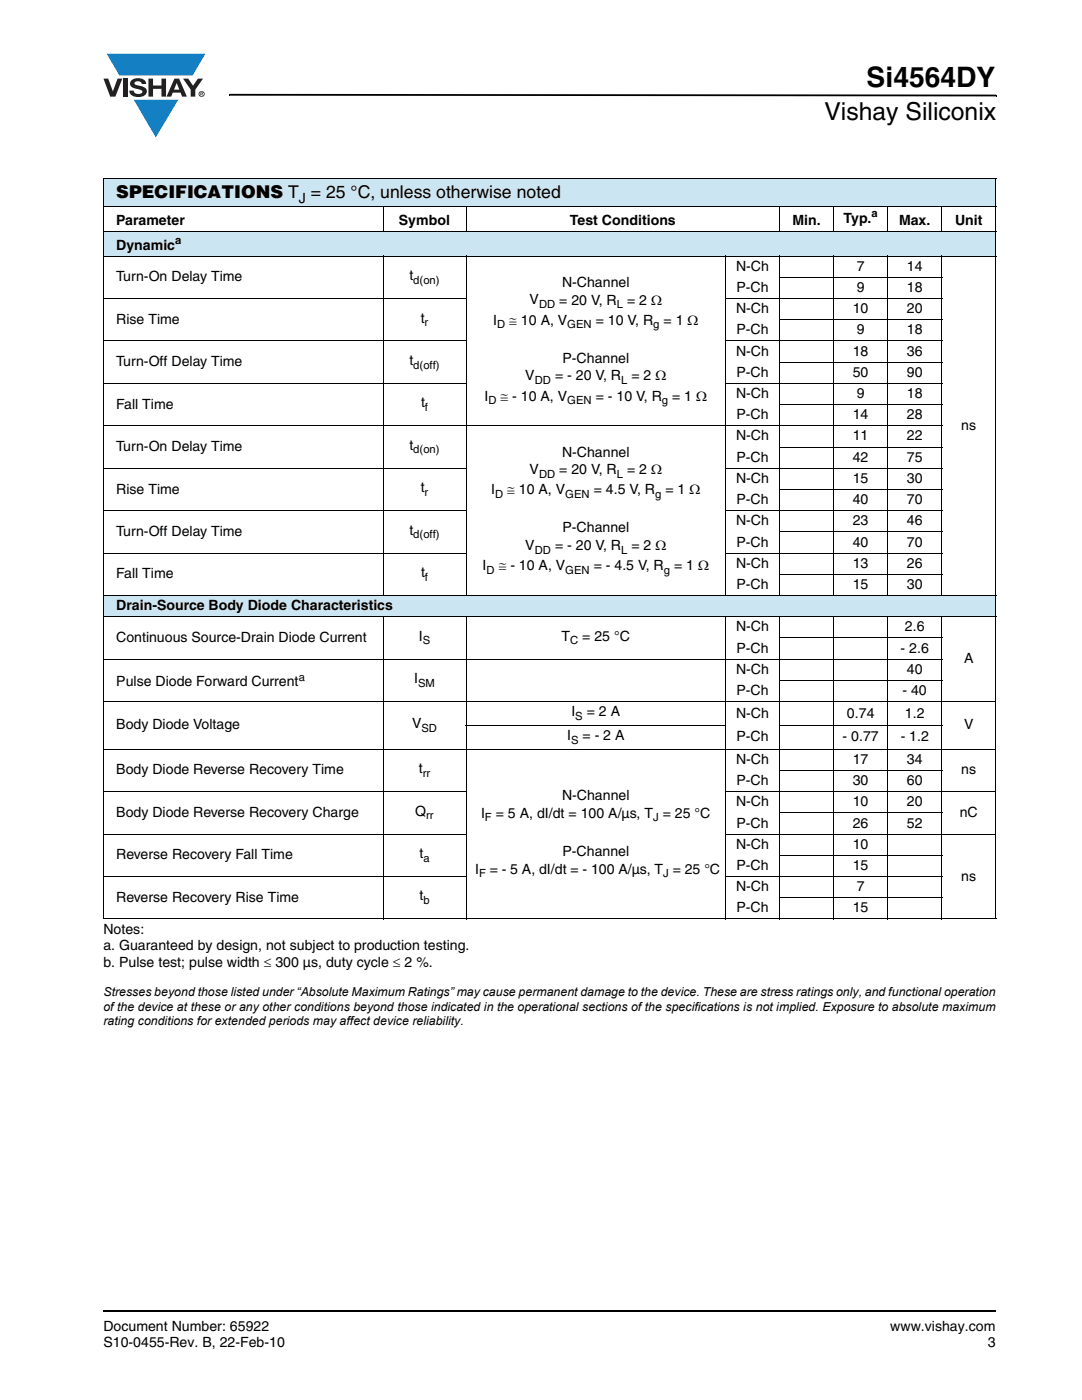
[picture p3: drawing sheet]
<svg xmlns="http://www.w3.org/2000/svg" width="216mm" height="279mm" viewBox="0 0 216 279" stroke-linecap="round" stroke-linejoin="round" font-family="sans-serif">
<defs><g id="words">
<text font-size="5.6" x="172.9" y="17.4">Si4564DY</text>
<text font-size="4.9" x="164.5" y="24">Vishay Siliconix</text>
<text font-size="3.5" x="23.2" y="39.6">SPECIFICATIONS T = 25 °C, unless otherwise noted</text>
<g font-size="2.8">
<text x="59.6" y="40.5">J</text>
<text x="23.2" y="44.8">Parameter</text>
<text x="79.6" y="44.8">Symbol</text>
<text x="113.7" y="44.8">Test Conditions</text>
<text x="158.1" y="44.8">Min.</text>
<text x="168.3" y="44.5">Typ.</text>
<text x="179.4" y="44.8">Max.</text>
<text x="190.6" y="44.8">Unit</text>
<text x="23.2" y="49.8">Dynamic</text>
<text x="23.2" y="56.2">Turn-On Delay Time</text>
<text x="81.7" y="55.9">t</text>
<text x="112.1" y="57.3">N-Channel</text>
<text x="146.9" y="54">N-Ch</text>
<text x="147" y="58.3">P-Ch</text>
<text x="171" y="58.3">9</text>
<text x="171" y="54">7</text>
<text x="181" y="58.3">18</text>
<text x="181" y="54">14</text>
<text x="23.2" y="64.6">Rise Time</text>
<text x="83.9" y="64.4">t</text>
<text x="98.4" y="64.8">I</text>
<text x="101.6" y="64.8">≅ 10 A, V</text>
<text x="105.7" y="60.8">V</text>
<text x="111.6" y="60.8">= 20 V, R</text>
<text x="118.9" y="64.8">= 10 V, R</text>
<text x="125.1" y="60.8">= 2 Ω</text>
<text x="132.4" y="64.8">= 1 Ω</text>
<text x="146.9" y="62.5">N-Ch</text>
<text x="170.2" y="62.5">10</text>
<text x="181" y="62.5">20</text>
<text x="146.9" y="71">N-Ch</text>
<text x="147" y="66.7">P-Ch</text>
<text x="170.2" y="71">18</text>
<text x="171" y="66.7">9</text>
<text x="181" y="66.7">18</text>
<text x="181" y="71">36</text>
<text x="23.2" y="73.1">Turn-Off Delay Time</text>
<text x="81.7" y="72.8">t</text>
<text x="104.8" y="75.9">V</text>
<text x="110.7" y="75.9">= - 20 V, R</text>
<text x="112.2" y="72.4">P-Channel</text>
<text x="126" y="75.9">= 2 Ω</text>
<text x="147" y="75.2">P-Ch</text>
<text x="170.2" y="75.2">50</text>
<text x="181" y="75.2">90</text>
<text x="23.2" y="81.6">Fall Time</text>
<text x="84" y="81.3">t</text>
<text x="96.7" y="80">I</text>
<text x="99.9" y="80">≅ - 10 A, V</text>
<text x="118.9" y="80">= - 10 V, R</text>
<text x="134.1" y="80">= 1 Ω</text>
<text x="146.9" y="79.4">N-Ch</text>
<text x="147" y="83.7">P-Ch</text>
<text x="170.2" y="83.7">14</text>
<text x="171" y="79.4">9</text>
<text x="181" y="79.4">18</text>
<text x="181" y="83.7">28</text>
<text x="81.7" y="89.8">t</text>
<text x="146.9" y="87.9">N-Ch</text>
<text x="170.2" y="87.9">11</text>
<text x="181" y="87.9">22</text>
<text x="191.8" y="85.8">ns</text>
<text x="23.2" y="90">Turn-On Delay Time</text>
<text x="105.7" y="94.6">V</text>
<text x="111.6" y="94.6">= 20 V, R</text>
<text x="112.1" y="91.1">N-Channel</text>
<text x="125.1" y="94.6">= 2 Ω</text>
<text x="147" y="92.1">P-Ch</text>
<text x="170.2" y="92.1">42</text>
<text x="181" y="92.1">75</text>
<text x="23.2" y="98.5">Rise Time</text>
<text x="83.9" y="98.2">t</text>
<text x="98" y="98.7">I</text>
<text x="101.2" y="98.7">≅ 10 A, V</text>
<text x="118.5" y="98.7">= 4.5 V, R</text>
<text x="132.8" y="98.7">= 1 Ω</text>
<text x="146.9" y="96.4">N-Ch</text>
<text x="147" y="100.6">P-Ch</text>
<text x="170.2" y="100.6">40</text>
<text x="170.2" y="96.4">15</text>
<text x="181" y="100.6">70</text>
<text x="181" y="96.4">30</text>
<text x="23.2" y="107">Turn-Off Delay Time</text>
<text x="81.7" y="106.7">t</text>
<text x="112.2" y="106.3">P-Channel</text>
<text x="146.9" y="104.8">N-Ch</text>
<text x="170.2" y="104.8">23</text>
<text x="181" y="104.8">46</text>
<text x="96.3" y="113.8">I</text>
<text x="99.5" y="113.8">≅ - 10 A, V</text>
<text x="104.8" y="109.8">V</text>
<text x="110.7" y="109.8">= - 20 V, R</text>
<text x="118.5" y="113.8">= - 4.5 V, R</text>
<text x="126" y="109.8">= 2 Ω</text>
<text x="134.5" y="113.8">= 1 Ω</text>
<text x="146.9" y="113.3">N-Ch</text>
<text x="147" y="109.1">P-Ch</text>
<text x="170.2" y="109.1">40</text>
<text x="170.2" y="113.3">13</text>
<text x="181" y="109.1">70</text>
<text x="181" y="113.3">26</text>
<text x="23.2" y="115.4">Fall Time</text>
<text x="84" y="115.2">t</text>
<text x="147" y="117.6">P-Ch</text>
<text x="170.2" y="117.6">15</text>
<text x="181" y="117.6">30</text>
<text x="23.2" y="121.8">Drain-Source Body Diode Characteristics</text>
<text x="23.2" y="128.1">Continuous Source-Drain Diode Current</text>
<text x="83.6" y="127.9">I</text>
<text x="112.1" y="127.9">T</text>
<text x="116.2" y="127.9">= 25 °C</text>
<text x="146.9" y="126">N-Ch</text>
<text x="147" y="130.3">P-Ch</text>
<text x="179.7" y="130.3">- 2.6</text>
<text x="180.6" y="126">2.6</text>
<text x="23.2" y="137">Pulse Diode Forward Current</text>
<text x="82.6" y="136.3">I</text>
<text x="146.9" y="134.5">N-Ch</text>
<text x="181" y="134.5">40</text>
<text x="192.4" y="132.4">A</text>
<text x="114" y="143">I</text>
<text x="117.1" y="143">= 2 A</text>
<text x="146.9" y="143.2">N-Ch</text>
<text x="147" y="138.7">P-Ch</text>
<text x="169" y="143.2">0.74</text>
<text x="180.1" y="138.7">- 40</text>
<text x="180.6" y="143.2">1.2</text>
<text x="23.2" y="145.6">Body Diode Voltage</text>
<text x="82.2" y="145.3">V</text>
<text x="113.2" y="147.7">I</text>
<text x="116.2" y="147.7">= - 2 A</text>
<text x="147" y="148">P-Ch</text>
<text x="168.1" y="148">- 0.77</text>
<text x="179.7" y="148">- 1.2</text>
<text x="192.4" y="145.6">V</text>
<text x="23.2" y="154.6">Body Diode Reverse Recovery Time</text>
<text x="83.6" y="154.3">t</text>
<text x="146.9" y="152.4">N-Ch</text>
<text x="170.2" y="152.4">17</text>
<text x="181" y="152.4">34</text>
<text x="191.8" y="154.6">ns</text>
<text x="112.1" y="159.7">N-Channel</text>
<text x="146.9" y="160.9">N-Ch</text>
<text x="147" y="156.7">P-Ch</text>
<text x="170.2" y="156.7">30</text>
<text x="170.2" y="160.9">10</text>
<text x="181" y="156.7">60</text>
<text x="181" y="160.9">20</text>
<text x="23.2" y="163">Body Diode Reverse Recovery Charge</text>
<text x="82.9" y="162.8">Q</text>
<text x="96" y="163.2">I</text>
<text x="98.9" y="163.2">= 5 A, dI/dt = 100 A/µs, T = 25 °C</text>
<text x="147" y="165.2">P-Ch</text>
<text x="170.2" y="165.2">26</text>
<text x="181" y="165.2">52</text>
<text x="191.5" y="163">nC</text>
<text x="23.2" y="171.5">Reverse Recovery Fall Time</text>
<text x="83.7" y="171.2">t</text>
<text x="112.2" y="170.8">P-Channel</text>
<text x="146.9" y="169.4">N-Ch</text>
<text x="147" y="173.6">P-Ch</text>
<text x="170.2" y="173.6">15</text>
<text x="170.2" y="169.4">10</text>
<text x="23.2" y="180">Reverse Recovery Rise Time</text>
<text x="83.7" y="179.7">t</text>
<text x="94.8" y="174.3">I</text>
<text x="97.7" y="174.3">= - 5 A, dI/dt = - 100 A/µs, T = 25 °C</text>
<text x="146.9" y="177.9">N-Ch</text>
<text x="171" y="177.9">7</text>
<text x="191.8" y="175.7">ns</text>
<text x="147" y="182.1">P-Ch</text>
<text x="170.2" y="182.1">15</text>
<text x="20.6" y="186.3">Notes:</text>
<text x="20.6" y="189.7">a. Guaranteed by design, not subject to production testing.</text>
<text x="20.6" y="193">b. Pulse test; pulse width ≤ 300 µs, duty cycle ≤ 2 %.</text>
<text x="20.6" y="265.6">Document Number: 65922</text>
<text x="20.6" y="268.8">S10-0455-Rev. B, 22-Feb-10</text>
<text x="177.7" y="265.6">www.vishay.com</text>
<text x="197.1" y="268.8">3</text>
</g>
<g font-size="2.5">
<text x="20.6" y="198.8">Stresses beyond those listed under “Absolute Maximum Ratings” maycause permanent damage to the device. These are stress ratings only, and functional operation</text>
<text x="20.6" y="201.7">of the device at these or any other conditions beyond those indicated in the operational sections of the specifications is not implied. Exposure to absolute maximum</text>
<text x="20.6" y="204.5">rating conditions for extended periods may affect device reliability.</text>
</g>
<g font-size="2.2">
<text x="173.9" y="43.3">a</text>
<text x="35" y="48.7">a</text>
<text x="82.5" y="56.6">d(on)</text>
<text x="84.7" y="65.1">r</text>
<text x="99.2" y="65.5">D</text>
<text x="107.6" y="61.5">DD</text>
<text x="113.2" y="65.5">GEN</text>
<text x="123.1" y="61.5">L</text>
<text x="130.3" y="65.5">g</text>
<text x="82.5" y="73.6">d(off)</text>
<text x="106.7" y="76.6">DD</text>
<text x="124" y="76.6">L</text>
<text x="84.8" y="82">f</text>
<text x="97.5" y="80.7">D</text>
<text x="113.2" y="80.7">GEN</text>
<text x="132.1" y="80.7">g</text>
<text x="82.5" y="90.5">d(on)</text>
<text x="107.6" y="95.4">DD</text>
<text x="123.1" y="95.4">L</text>
<text x="84.7" y="99">r</text>
<text x="98.8" y="99.4">D</text>
<text x="112.8" y="99.4">GEN</text>
<text x="130.7" y="99.4">g</text>
<text x="82.5" y="107.4">d(off)</text>
<text x="106.7" y="110.5">DD</text>
<text x="124" y="110.5">L</text>
<text x="84.8" y="115.9">f</text>
<text x="97.1" y="114.5">D</text>
<text x="112.8" y="114.5">GEN</text>
<text x="132.5" y="114.5">g</text>
<text x="84.3" y="128.6">S</text>
<text x="113.8" y="128.6">C</text>
<text x="59.6" y="135.8">a</text>
<text x="83.4" y="137.1">SM</text>
<text x="114.8" y="143.7">S</text>
<text x="84.1" y="146">SD</text>
<text x="113.9" y="148.4">S</text>
<text x="84.3" y="155">rr</text>
<text x="85" y="163.5">rr</text>
<text x="96.8" y="163.9">F</text>
<text x="130.3" y="163.9">J</text>
<text x="84.5" y="172">a</text>
<text x="95.6" y="175">F</text>
<text x="132.4" y="175">J</text>
<text x="84.5" y="180.4">b</text>
</g>
</g></defs>
<path d="M20.5 261.5h.1v.4h-.1z" fill="#000"/>
<path d="M20.6 261.7h178.2" fill="none" stroke="#000" stroke-width=".36"/>
<path d="M20.6 10.7h20.4v16.7h-20.4z" fill="#fff"/>
<g fill="#147fc3">
<path d="M21.3 10.7h19.7l-2.6 4.4h-1.1h-13.5z"/>
<path d="M26.7 19.9h8.9l-4.5 7.5z"/>
</g>
<g fill="#231f20">
<path d="M20.6 15.7h1l.9 2.5 1-2.5h.9l-1.4 3.6h-1z"/>
<path d="M24.6 15.7h.9v3.6h-.9z"/>
<path d="M26.3 16a2.1 2.1 0 0 1 2.8 .3l.1 .5h-.9a.79 .79 0 0 0-.7-.6 .79 .79 0 0 0-.8 .4l.3 .3 1 .3a1.08 1.08 0 0 1 1.2 1 1.08 1.08 0 0 1-1.1 1.1 1.73 1.73 0 0 1-2.4-1.2h.9a.96 .96 0 0 0 .8 .6 .96 .96 0 0 0 .9-.4 1.31 1.31 0 0 0-1.2-.6 1.03 1.03 0 0 1-1.1-.5 1.03 1.03 0 0 1 .2-1.2z"/>
<path d="M29.6 15.7h.9v1.4h1.7v-1.4h.9v3.6h-.9v-1.6h-1.7v1.6h-.9z"/>
<path d="M36.5 15.7h1.1l.9 1.4 1-1.4h1l-1.5 2.2v1.4h-.9v-1.4z"/>
<path d="M35.3 16.6l.5 1.3h-1.1zM34.8 15.7l-1.6 3.6h1l.3-.8h1.5l.3 .8h1l-1.6-3.6z"/>
<path d="M39.8 18.8a.46 .46 0 0 1 .9 0 .46 .46 0 0 1-.9 0zM39.6 18.8a.6 .6 0 0 0 1.2 0 .6 .6 0 0 0-1.2 0z"/>
<path d="M40.1 18.5h.2v.2h-.2zM40 18.4v.7h.1v-.3l.4 .3-.2-.3 .2-.2-.1-.1z"/>
</g>
<path d="M45.7 18.7h.2v.4h-.2zM45.9 18.7l152.9 .2v.3l-152.9-.1zM198.8 18.9h.1v.3h-.1z" fill="#000"/>
<g fill="#cce5f3">
<path d="M20.6 35.6h178.1v5.5h-178.1z"/>
<path d="M20.6 46.1h178.1v5h-178.1z"/>
<path d="M20.6 118.9h178.1v4.2h-178.1z"/>
</g>
<g fill="none" stroke="#000" stroke-width=".2">
<path d="M20.6 35.6h178.2M20.6 35.7v10.3M198.7 35.7v10.3M20.6 41.1h134.9M20.6 46.1h178.2M20.6 51.1h178.2M20.6 59.6h72.5M20.6 46.2v4.8M20.6 51.2v67.5M76.4 41v5.2M76.4 51v67.9M93 41v5.2"/>
<path d="M93 51v67.9M144.7 59.6h43.3M144.8 51v67.9M155.5 55.4h32.5M155.6 41v5.2M155.6 51v67.9M155.6 41.1h32.2M166.3 41v5.2M166.3 51v67.9M177.1 41v5.2M177.1 51v67.9M187.9 41v5.2"/>
<path d="M187.9 51v67.9M188 41.1h10.8M198.7 46.2v4.8M198.7 51.2v67.5M20.6 68.1h72.5M20.6 76.5h72.5M144.7 68.1h43.3M144.7 76.5h43.3M155.5 63.8h32.5M155.5 72.3h32.5M20.6 85h167.4M20.6 93.5h72.5"/>
<path d="M144.7 93.5h43.3M155.5 80.8h32.5M155.5 89.2h32.5M155.5 97.7h32.5M20.6 101.9h72.5M20.6 110.4h72.5M20.6 118.9h178.2M20.6 118.9v4.1M144.7 101.9h43.3M144.7 110.4h43.3M155.5 106.2h32.5M155.5 114.6h32.5"/>
<path d="M198.7 118.9v4.1M20.6 123.1h178.2M20.6 131.6h167.4M20.6 123.2v60.1M76.4 123v60.5M93 123v60.5M144.8 123v60.5M155.5 127.3h32.5M155.5 135.8h32.5M155.6 123v60.5M166.3 123v60.5M177.1 123v60.5"/>
<path d="M187.9 123v60.5M198.7 123.2v60.1M20.6 140h178.2M20.6 149.5h178.2M20.6 158h72.5M92.9 144.8h52M144.7 158h54.1M155.5 144.8h32.5M155.5 153.8h32.5M20.6 166.5h72.5M20.6 174.9h72.5M144.7 166.5h54.1"/>
<path d="M144.7 174.9h43.3M155.5 162.2h32.5M155.5 170.7h32.5M155.5 179.2h32.5M20.6 183.4h124.1M144.9 183.4h42.9M188 183.4h10.8"/>
</g>
<use href="#words"/>
</svg>
